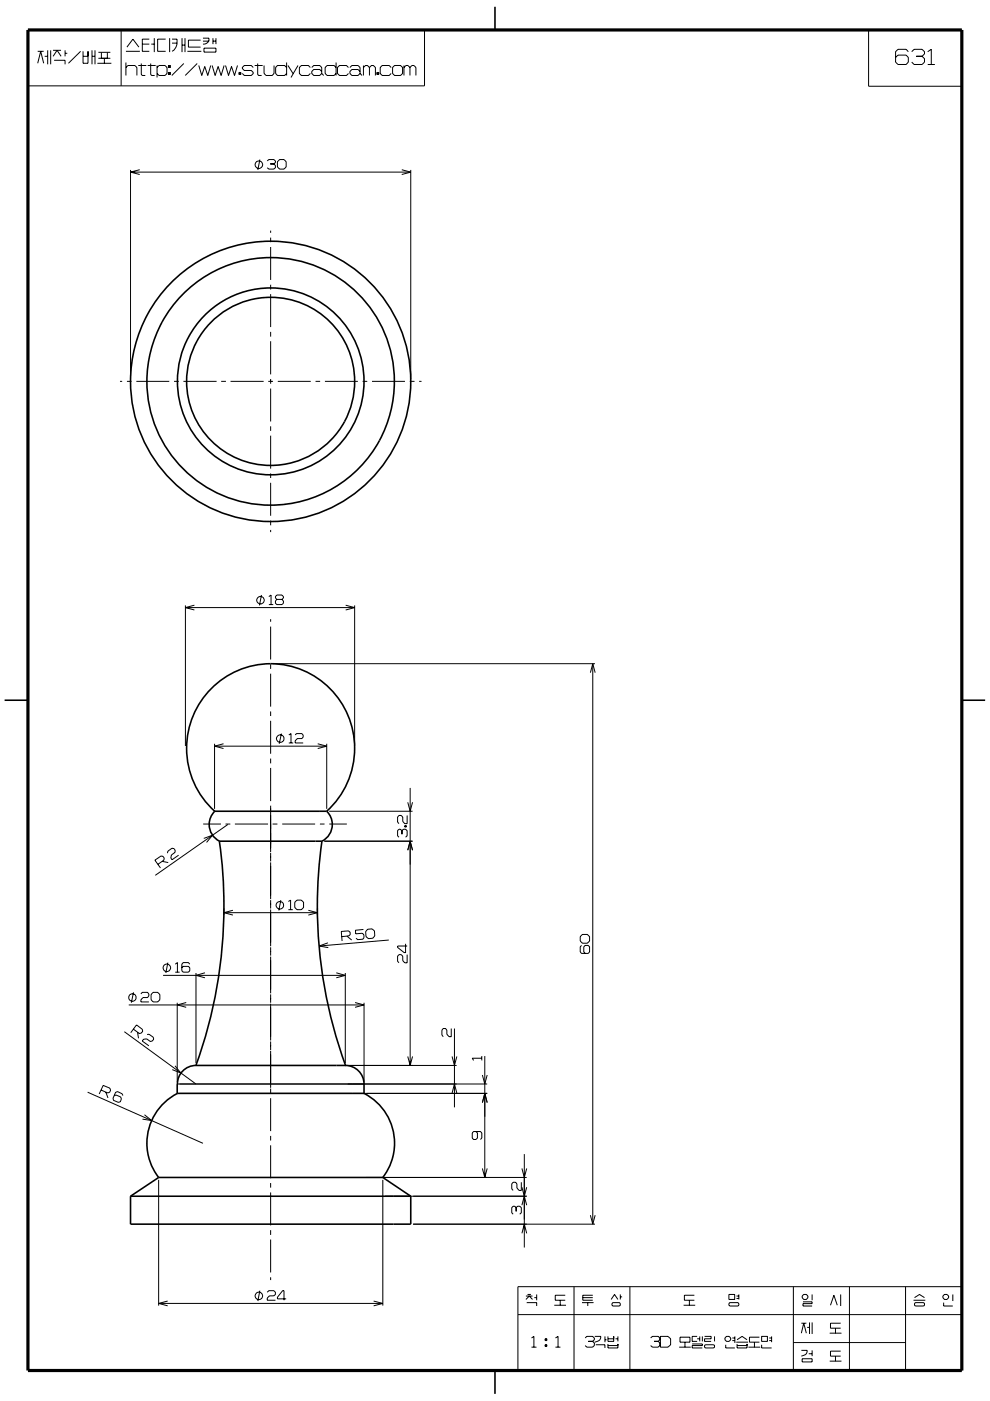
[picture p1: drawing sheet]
<svg xmlns="http://www.w3.org/2000/svg" width="210mm" height="297mm" viewBox="0 0 210 297" stroke-linecap="round" stroke-linejoin="round" font-family="sans-serif">
<g fill="none" stroke="#000" stroke-width=".21">
<path d="M5.9 6.3h84.1v11.9h-84.1zM8 10.9h1.3M8 13.4l.6-2.5 .7 2.5M9.5 11.9h.6M10.1 10.7v2.9M10.7 10.7v2.9M11.3 10.7h1.6M11.3 11.9l.8-1.2 .9 1.2M11.5 12.8h2.3v.8M13.8 10.7v1.2M13.8 11.3h.5M17.1 10.9l-2.6 2.5"/>
<path d="M17.6 11.9h1.1M17.6 10.9v2.5h1.1v-2.5M19.5 11.9h.6M19.5 10.7v2.9M20.1 10.7v2.9M20.7 13.4h2.9M20.9 11.1h2.5M20.9 12.4h2.5M21.5 11.1v1.3M22.1 12.4v1M22.8 11.1v1.3M25.7 6.3v11.9"/>
<path d="M26.7 10.9h3M26.7 14.3l.4-.4h1.5l.4 .4v1.7M26.7 13.3v2.7M26.9 10l1.3-1.7 1.3 1.7M29.3 13.9h1.7M30 13.5v2.3l.2 .2h.6M30.2 9.4h1.5M31.3 13.9h1.7M31.7 8.3h-1.5v2.6h1.5M32 13.5v2.3l.2 .2h.6M32.1 9.4h.6M32.7 8.1v2.9"/>
<path d="M33.3 14.3l.4-.4h1.3l.4 .4v1.3l-.4 .4h-1.3l-.4-.4M33.3 13.9v2.5M35.1 8.3h-1.7v2.6h1.7M35.7 13.9h.4v.4h-.4zM35.7 15.4h.4v.4h-.4zM35.9 13.9v.4M35.9 15.4v.4M36 8.1v2.9M36.5 8.3h1a2.36 2.36 0 0 1-1 2.6M36.5 9.1h1M38.6 8.1v2.9M38.6 9.6h.6"/>
<path d="M39 13.5l-2.6 2.5M39.2 8.1v2.9M39.7 10.9h3M41.8 13.5l-2.5 2.5M42.2 13.9l.6 2.1 .6-1.9 .7 1.9 .6-2.1M42.5 8.5h-2.5v1.5h2.5M43 8.1h1.3v.6M43 8.7h1.3M43.3 10.2h2.5v.8h-2.5zM44.3 8.7a1.36 1.36 0 0 1-1.3 .7M45 13.9l.6 2.1 .7-1.9 .6 1.9 .6-2.1M45.2 8.1v1.3"/>
<path d="M45.2 8.7h.6M45.8 8.1v1.3M47.8 13.9l.7 2.1 .6-1.9 .6 1.9 .7-2.1M50.7 15.4h.4v.4h-.4zM50.9 15.4v.4M53.7 14.3l-.4-.4h-1.5l-.4 .4v.2l.4 .4h1.5l.4 .5v.2l-.4 .4h-1.5l-.4-.4M54 13.9h1.7M54.7 13.5v2.3l.2 .2h.6M56 13.9v1.7l.4 .4h1.3l.4-.4v-1.7M60.8 14.3l-.4-.4h-1.6l-.3 .4v1.3l.3 .4h1.6l.4-.4M60.8 13.3v2.7M61.1 13.9l1 1.7"/>
<path d="M63.2 13.9l-1.5 2.5M65.8 14.3l-.4-.4h-1.5l-.4 .4v1.3l.4 .4h1.5l.4-.4M66.1 14.3l.4-.4h1.3l.4 .4v1.3M68.2 15.2l-.4-.5h-1.3l-.4 .5v.4l.4 .4h1.3l.4-.4M68.2 15.6l.5 .4M71.3 14.3l-.4-.4h-1.5l-.4 .4v1.3l.4 .4h1.5l.4-.4M71.3 13.3v2.7M73.9 14.3l-.4-.4h-1.5l-.4 .4v1.3l.4 .4h1.5l.4-.4M74.2 14.3l.4-.4h1.3l.5 .4v1.3M76.4 15.2l-.5-.5h-1.3l-.4 .5v.4l.4 .4h1.3l.5-.4M76.4 15.6l.4 .4M77.1 14.3l.4-.4h.4l.5 .4"/>
<path d="M77.1 13.9v2.1M78.4 14.3l.4-.4h.4l.4 .4v1.7M78.4 14.3v1.7M79.9 15.4h.4v.4h-.4zM80.1 15.4v.4M83 14.3l-.5-.4h-1.4l-.5 .4v1.3l.5 .4h1.4l.5-.4M83.7 13.9h1.3l.4 .4v1.3l-.4 .4h-1.3l-.4-.4v-1.3zM85.7 14.3l.4-.4h.4l.4 .4M85.7 13.9v2.1M86.9 14.3l.5-.4h.4l.4 .4v1.7M86.9 14.3v1.7M184.2 6.3h19.8v12h-19.8z"/>
<path d="M192.7 11l-.5-.5h-1.7l-.5 .5v2.2l.5 .5h1.7l.5-.5v-1l-.5-.5h-1.7l-.5 .5M193.4 11l.5-.5h1.7l.5 .5v.4l-.5 .5M194.4 11.9h1.2M195.6 11.9l.5 .5v.8l-.5 .5h-1.7l-.5-.5M196.8 13.7h1.5M196.8 11l.7-.5v3.2M27.7 36v44.4M27.7 36.5h59.4M29.6 36l-1.9 .5 1.9 .5M55.1 33.8l-.4 2.2M56.7 34.1l.3-.3h1.1l.3 .3v.4l-.3 .3M57.3 34.8h.8"/>
<path d="M58.1 34.8l.3 .3v.5l-.3 .3h-1.1l-.3-.3M58.8 34.3l.5-.5h.9l.5 .5v1.1l-.5 .5h-.9l-.5-.5zM85.2 36l1.9 .5-1.9 .5M87.1 36v44.4M57.4 48.9v.5M57.4 50.4v1M57.4 52.4v7M57.4 60.4v1M57.4 62.4v6.9M57.4 70.4v1M57.4 72.3v7.1M25.4 80.9h.5"/>
<path d="M26.9 80.9h1M28.9 80.9h7M36.9 80.9h1M38.9 80.9h7M46.9 80.9h1M48.9 80.9h7M56.9 80.9h1M57.4 80.4v1M57.4 82.4v7M57.4 90.4v1M57.4 92.4v7M58.9 80.9h7"/>
<path d="M66.9 80.9h1M68.9 80.9h7M76.9 80.9h1M78.9 80.9h7M86.9 80.9h1M88.9 80.9h.5M57.4 100.4v.9M57.4 102.4v6.9M57.4 110.4v1M57.4 112.4v.4M39.3 128.8h35.9M39.3 128.4v29.8"/>
<path d="M41.2 128.3l-1.9 .5 1.9 .5M55.5 126.2l-.5 2.2M57 126.5l.5-.3v2M57 128.2h1M57.4 131.3v.5M57.4 132.8v7M58.7 127.1l-.3 .3v.5l.3 .3h1.1l.3-.3v-.5l-.3-.3M58.7 127.1l-.3-.3v-.3l.3-.3h1.1l.3 .3v.3l-.3 .3M58.7 127.1h1.1M73.3 128.3l1.9 .5-1.9 .5M75.2 128.4v29.8M45.5 157.7v13.8"/>
<path d="M45.5 158.2h23.8M47.4 157.7l-1.9 .5 1.9 .5M57.4 140.8v1M57.4 142.8v7M57.4 150.8v1M57.4 152.8v7M57.9 140.7h68.3M59.7 155.5l-.5 2.2M61.3 155.8l.4-.3v2M61.3 157.5h.9M62.6 155.8l.3-.3h1.1l.3 .3v.5l-.3 .3h-.9l-.5 .5v.4h1.7M67.4 157.7l1.9 .5-1.9 .5"/>
<path d="M69.3 157.7v13.8M125.2 142.6l.5-1.9 .5 1.9M125.7 140.7v118.8M43.1 174.7h3.8M43.2 177.8l1.9-.7-1.3 1.5M47.8 174.7h1.1M48.3 174.8l-15.4 10.8M49.8 174.7h7.1M57.4 160.8v1M57.4 162.8v7M57.4 170.8v9.8M57.8 174.7h1"/>
<path d="M59.9 174.7h6.9M67.9 174.7h.9M68.8 178.4h18.7M69.8 172h17.7M69.8 174.7h3.8M85.3 176.1l-.4-.3h-.3l-.3 .3v1.1l.3 .3M85.3 176.1l.3-.3h.4l.4 .3v1.1l-.4 .3M85.3 176.1v.8M85.8 175.1h.4v.2h-.4zM85.8 175.2h.4M86.4 172.9v1.7h-.6l-.4-.4v-1l-.3-.3h-.5l-.3 .3v1.1l.3 .3M86.5 170.1l.5 1.9 .5-1.9"/>
<path d="M87 178.4l.5 1.9-.5-1.9-.5 1.9zM87 167.1v58.8M33.5 183.3l1.3-.9v-.4l-.2-.4-.4-.1-1.3 .9 1.1 1.6M34.4 182.6l1.3 .3M35.5 180.9l.1-.4 .9-.7 .4 .1 .3 .4-.1 .4-.7 .6-.2 .6 .3 .4 1.4-1M47.5 192.6v1.4M47.5 193.5h19.8M49.4 193l-1.9 .5 1.9 .5M57.4 180.8v1.8M57.4 182.8v7.8M57.4 190.8v1.8M57.4 192.8v7.8"/>
<path d="M59.6 190.8l-.5 2.2M61.2 191.1l.4-.3v2.1M61.2 192.9h.9M63 190.8h.9l.5 .5v1.1l-.5 .5h-.9l-.5-.5v-1.1zM65.4 193l1.9 .5-1.9 .5M67.3 192.6v1.4M69.6 199.9l-1.9 .7 1.9 .3M72.5 198.6l1.5-.2 .3-.3-.1-.5-.3-.2-1.5 .1 .2 2M73.6 198.5l1 .8M77.1 197.1l-1.7 .1v.8l1.4-.1 .4 .3v.6l-.2 .3-1.1 .1-.4-.3M78 197l.9-.1 .5 .5 .1 1-.4 .5-1 .1-.5-.4v-1.1zM82.5 199.3l-14.8 1.3"/>
<path d="M123.5 198.1h1.1l.4 .5v.9l-.4 .5h-1.1l-.4-.5v-.9zM26.4 218.7l15.2 11.1M27.3 213.1h49.9M28.3 218.2l1.3 .9 .4-.1 .3-.3-.1-.5-1.2-.9-1.3 1.7M28.3 210.4l-.4 2.2M29.2 218.8l.2 1.3M29.9 210.7l.3-.3h1.1l.3 .3v.5l-.3 .3h-1l-.4 .5v.4h1.7M31.2 219.3h.4l.9 .6 .1 .4-.3 .4-.4 .1-.8-.5h-.7l-.2 .4 1.4 1M32.5 210.4h.9l.5 .5v1.1l-.5 .4h-.9l-.5-.4v-1.1zM34.6 206.8h38.6M35.6 204.1l-.4 2.2M37.2 204.4l.4-.3v2"/>
<path d="M37.2 206.1h.9M37.6 212.6v16.8M39.5 212.6l-1.9 .5 1.9 .5M40.3 204.4l-.3-.3h-1.1l-.3 .3v1.4l.3 .3h1.1l.3-.3v-.6l-.3-.3h-1.1l-.3 .3M41.6 206.3v19.1M43.5 206.3l-1.9 .5 1.9 .5M57.4 200.8v1.8M57.4 202.8v7.8M57.4 210.8v1.8M57.4 212.8v7.8M71.3 206.3l1.9 .5-1.9 .5M73.2 206.3v19.1"/>
<path d="M75.3 212.6l1.9 .5-1.9 .5M77.2 212.6v16.8M86 200.1v1.9h-.3l-1.4-1.1v-.3h2.1M86.4 202.4v1.7h-.6l-.4-.4v-1l-.3-.3h-.5l-.3 .3v1.1l.3 .3M95.7 218.1v1.7h-.5l-.4-.5v-.9l-.3-.3h-.5l-.3 .3v1.1l.3 .3M96.4 218.1v16.7M123.4 200.4l-.3 .3v1.1l.3 .3h1.4l.2-.3v-1.1l-.2-.3h-.7l-.3 .3v1.1l.3 .3M18.6 231.6l24.4 10.8M21.4 231.1l1.5 .6 .4-.1 .1-.5-.1-.4-1.4-.6-.9 1.8M22.4 231.5l.5 1.3M26.1 232.3l-.2-.4-1-.5-.4 .2-.5 1.3 .1 .4 1 .4 .4-.1 .2-.6-.1-.4-1-.4-.4 .1M30.6 236.4l1.6 1.2-2-.3"/>
<path d="M37.1 226l1.3 1.5-1.9-.7M38.1 231.8h65.2M57.4 220.8v1.8M57.4 222.8v7.8M57.4 230.8v1M57.4 232.8v7M73.7 225.9h23.2M86.5 224l.5 1.9 .5-1.9M95.9 224l.5 1.9 .5-1.9M95.9 231.8l.5-2 .5 2M100.9 239.9l.4 .3v1.1l-.4 .3h-.4l-.3-.3v-1.1l.3-.3h1.4l.3 .3v1.1l-.3 .3M102.2 224.4h-2l.3 .4"/>
<path d="M102.2 223.9v.9M102.3 227.9l.5 1.9 .5-1.9M102.3 233.8l.5-2 .5 2M102.8 223.9v25.7M103.3 229.8h-65.7M33.7 250.1v26.7M57.4 240.8v1M57.4 242.8v7M57.4 250.8v1M57.4 252.8v7M77.7 249.6h34M81.2 250.1v26.7"/>
<path d="M81.7 253.6h30M87.6 259.5h38.6M102.3 247.7l.5 1.9 .5-1.9M109.5 256l-.3-.3h-.4l-.3 .3v1.1l.3 .3M109.5 256l.3-.3h.4l.4 .3v1.1l-.4 .3M109.5 256v.8M110.6 250.7v1.7h-.5l-.5-.5v-.9l-.3-.3h-.5l-.3 .3v1.1l.3 .3M110.7 255.5l.5-1.9 .5 1.9M110.7 247.7l.5 1.9 .5-1.9M110.7 251.7l.5 1.9 .5-1.9M111.2 244.7v19.8M125.2 257.6l.5 1.9 .5-1.9"/>
<path d="M33.7 276.4h47.5M35.6 275.8l-1.9 .6 1.9 .5M55.1 273.6l-.4 2.2M56.7 274l.3-.4h1.1l.3 .4v.5l-.3 .2h-1l-.4 .5v.5h1.7M57.4 260.8v1M57.4 262.8v7M57.4 270.8v.6M60.7 275.4h-1.9v-.4l1.1-1.4h.3v2.1M79.2 275.9l2 .5-2 .5M109.9 272.8h94.1v17.8h-94.1zM109.9 278.7h94.1M110.7 261.5l.5-2 .5 2"/>
<path d="M111.5 274.8h1.4M111.5 275.5l.8-.7 .6 .7M111.7 276.2h2.1v.7M111.9 274.5h.7M113.3 275.1h.5M113.8 274.5v1.2M117.6 276.7h2.5M118.8 275.7v1M119.9 274.6h-2.1v1.1h2.1M121.8 272.8v17.8M123.4 276.2h2.5M123.6 275.1h2.1"/>
<path d="M124.7 276.2v.7M125.7 274.6h-2.1v1.1h2.1M129.6 275.5l.7-1 .8 1M130 276.2h1.4l.2 .5-.2 .2h-1.4l-.2-.2zM131.6 274.5v1M131.6 275h.3M133.6 272.8v17.8M145 276.7h2.4M146.2 275.7v1M147.3 274.6h-2.1v1.1h2.1M154.6 274.5h1.2v1h-1.2zM154.8 276.2h1.7l.2 .5-.2 .2h-1.7l-.2-.2z"/>
<path d="M156.2 274.8h.5M156.2 275.3h.5M156.7 274.5v1M168.3 272.8v17.8M170.3 276h2v.4h-2v.5h2M170.5 274.5h.5l.4 .3v.3l-.4 .4h-.5l-.4-.4v-.3zM172.3 274.5v1.2M176.1 276.7l.8-2.1 .7 2.1M178.3 274.5v2.4M180.2 272.8v17.8M192.1 272.8v17.8M193.8 275.7h2.5"/>
<path d="M194 275.1l1-.6 1.1 .6M194.1 276.2h1.8l.2 .5-.2 .2h-1.8l-.1-.2zM200 274.8l.3-.3h.6l.3 .3v.3l-.3 .4h-.6l-.3-.4zM200.1 276.2v.7h2M202.1 274.5v1.3M112.7 283.7l.5-.4v2.3M112.7 285.6h1.1M115.6 285.1h.4v.4h-.4zM115.6 283.8h.4v.4h-.4zM115.8 283.8v.4M115.8 285.1v.4M117.8 285.6h1.1"/>
<path d="M117.8 283.7l.6-.4v2.3M124.1 283.7l.4-.4h1.2l.4 .4v.4l-.4 .3M124.8 284.4h.9M125.7 284.4l.4 .3v.6l-.4 .3h-1.2l-.4-.3M126.1 283.3h1.3a1.12 1.12 0 0 1-1.3 1.3M126.4 285.1h1.9v.7M128.3 283.3v1.3M128.3 284.1h.3M128.9 283.8h1.3M128.9 283.3v1.1h1.3v-1.1M128.9 284.9v.9h2.2v-.9M128.9 285.3h2.2"/>
<path d="M130.5 283.8h.6M131.1 283.3v1.1M138 283.7l.4-.4h1.2l.3 .4v.4l-.3 .3M138.7 284.4h.9M139.6 284.4l.3 .3v.6l-.3 .3h-1.2l-.4-.3M140.1 283.3h1.6l.5 .5v1.3l-.5 .5h-1.6zM144.1 285.6h2.4M144.2 283.5h2.1v1.1h-2.1zM145.3 284.6v1M146.8 284.9h2.2v.4h-2.2v.5h2.2M147.9 283.8h.5M147.9 283.3h-1.1v1.1h1.1"/>
<path d="M148.4 283.3v1.1M149 283.3v1.1M149.4 283.3h1.4v.5h-1.4v.6h1.4M149.6 285.1h1.8l.2 .2v.3l-.2 .2h-1.8l-.2-.2zM151.6 283.3v1.1M153.9 285.1v.7h2M154.1 283.3h.5l.4 .4v.4l-.4 .3h-.5l-.3-.3v-.4zM155.3 284.2h.6M155.3 283.7h.6M155.9 283.3v1.4M156.2 284.6h2.5M156.3 284.9v.9h2.2v-.9"/>
<path d="M156.3 285.3h2.2M156.3 284.1l1.1-.8 1.1 .8M158.8 285.6h2.4M160 284.6v1M161.1 283.5h-2.1v1.1h2.1M161.5 285.1v.7h2.2M161.5 283.3h1.3v1.1h-1.3zM163.2 284.2h.5M163.2 283.7h.5M163.7 283.3v1.3M168.3 284.6h23.8M170 280.5h1"/>
<path d="M170 282.7l.5-2.2 .5 2.2M170 286.3h1.2a1.12 1.12 0 0 1-1.2 1.2M170.1 288.1h2.2v.7h-2.2zM171.2 281.4h.5M171.5 287h.8M171.7 280.4v2.4M172.3 280.4v2.4M172.3 286.3v1.2M176 282.7h2.5M176 288.6h2.5M177.2 281.6v1.1M177.2 287.5v1.1"/>
<path d="M178.3 280.5h-2.2v1.1h2.2M178.3 286.5h-2.2v1h2.2"/>
<circle cx="54.9" cy="34.9" r=".81"/>
<circle cx="55.3" cy="127.3" r=".8"/>
<circle cx="59.5" cy="156.6" r=".79"/>
<circle cx="59.4" cy="191.9" r=".81"/>
<circle cx="28.1" cy="211.5" r=".81"/>
<circle cx="35.4" cy="205.2" r=".81"/>
<circle cx="54.9" cy="274.7" r=".8"/>
</g>
<g fill="none" stroke="#000" stroke-width=".34">
<path d="M105 1.4v4.9M1 148.5h4.9M204 148.5h5M45.5 172h23.8M68.3 178.4h-21.8a98.8 98.8 0 0 1-4.9 47.4M68.3 178.4a98.4 98.4 0 0 0 5 47.4M69.3 172a17.9 17.9 0 0 0 1-25.8 17.9 17.9 0 0 0-25.8 0 17.9 17.9 0 0 0 1.1 25.8 3.9 3.9 0 0 0 1 6.4M69.3 172a3.9 3.9 0 0 1-1 6.4M37.6 229.8v2h39.6M37.6 231.8a11.8 11.8 0 0 0-3.9 17.8M73.2 225.9h-31.6a3.9 3.9 0 0 0-4 3.9M73.3 225.9h-.1a4 4 0 0 1 4 3.9v2"/>
<path d="M77.2 231.8a11.8 11.8 0 0 1 4 17.8M27.7 253.6v5.9h59.4v-5.9M27.7 253.6h59.4M33.7 249.6h47.5M33.7 249.6l-6 4M81.2 249.6l5.9 4M105 290.6v4.9"/>
<circle cx="57.4" cy="80.9" r="29.7"/>
<circle cx="57.4" cy="80.9" r="17.8"/>
<circle cx="57.4" cy="80.9" r="26.3"/>
<circle cx="57.4" cy="80.9" r="19.8"/>
</g>
<path d="M5.9 6.3l198.1 .1v284.2h-198.1z" fill="none" stroke="#000" stroke-width=".68" stroke-linecap="butt"/>
</svg>
